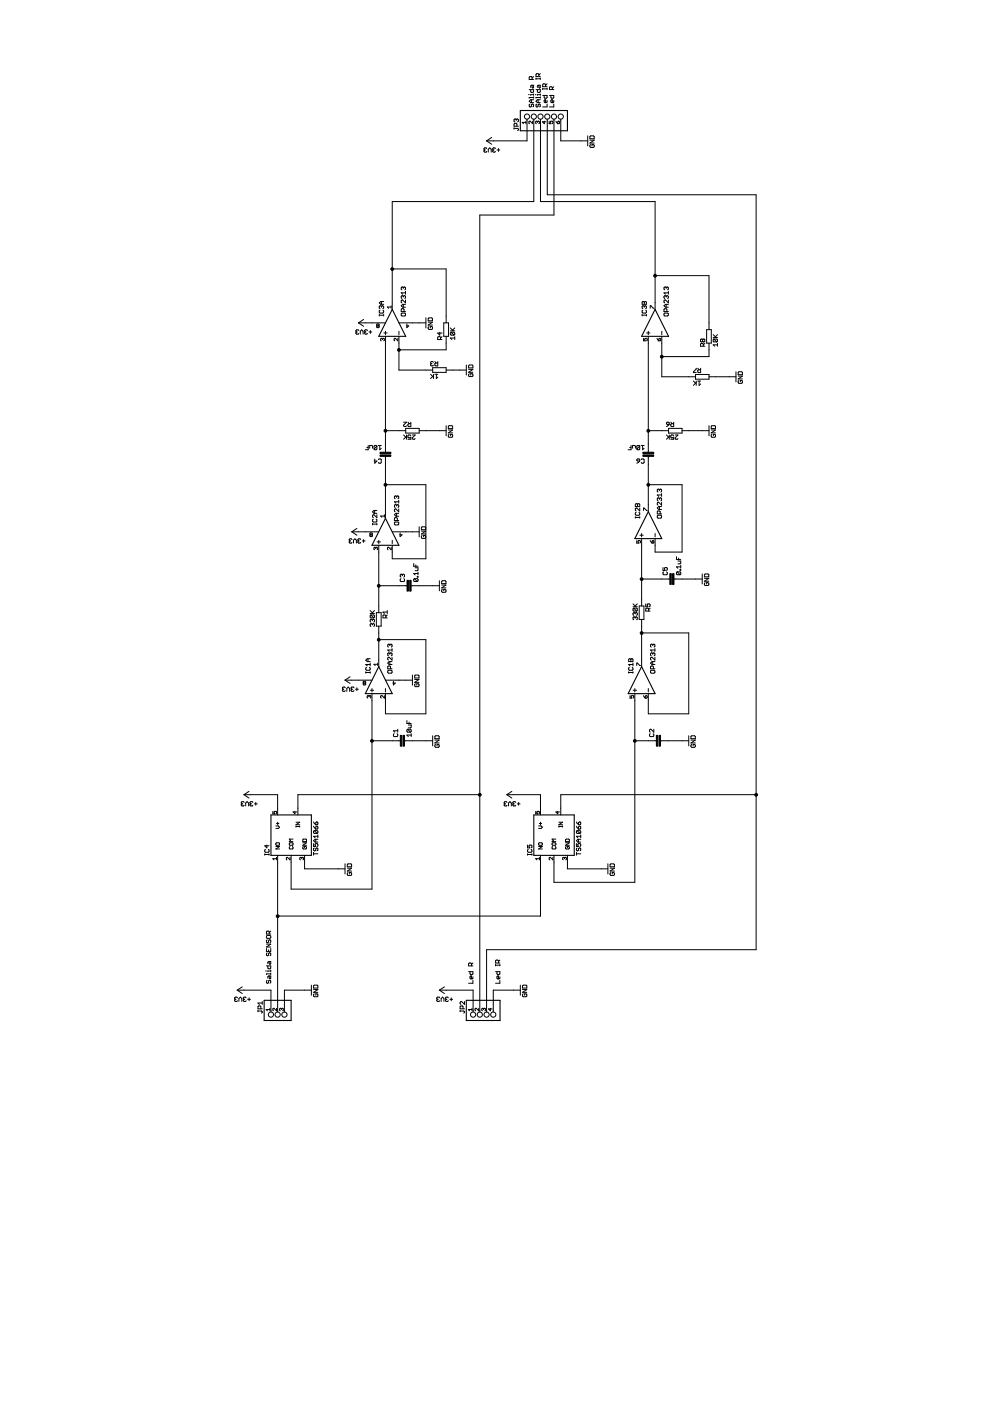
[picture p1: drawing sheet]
<svg xmlns="http://www.w3.org/2000/svg" width="210mm" height="297mm" viewBox="0 0 210 297" stroke-linecap="round" stroke-linejoin="round" font-family="sans-serif">
<g fill="none" stroke="#000" stroke-width=".21">
<path d="M112.2 19h.9v.5l-.4 .1-.2-.1v-.5M112.8 16.8v-.4l-.1-.2-.5 .2v.4h.9M112.8 18.1v.4l.2 .2 .1-.2v-.4h-.4l-.2 .4M113.1 19.9v.3M113.1 16.2l-.3 .3M113.6 19h1v.5l-.5 .1-.2-.1v-.5M113.6 16.5v.3M113.6 16.7h1M114.3 18.1v.4l.1 .2 .2-.2v-.4h-.5l-.2 .4M114.3 16.2v-.4l-.2-.2-.5 .2v.4h1M114.6 16.5v.3M114.6 19.9v.3"/>
<path d="M114.6 15.6l-.3 .3M115.1 18.8h.9M115.1 18.7v.3M115.7 18.4v-.5l-.2-.1-.4 .1v.5h.9M116 18.7v.3M116 17.8l-.3 .3M117.1 19v-.5l-.2-.1-.4 .1v.5h.9M117.4 18.4l-.3 .3M102.8 31.8h.1M102.8 31.8l-.2 .1 .2 .4 .4-.2M103.2 29.9l1 .7M103.2 31.5l-.4-.2-.2 .2 .2 .3"/>
<path d="M103.5 32.3v-.7l.3-.3 .3 .3v.7M104.2 29.1l-1 .8M104.6 31.8h.2M104.6 31.8l-.1 .1 .1 .4 .5-.2M105.1 31.5l-.5-.2-.1 .2 .1 .3M105.4 31.8h.6M105.7 31.5v.6M109 27.2h.7l.2 .2-.2 .3M109 27.1v.3M109.5 25.4l.1-.2 .3 .2v.3l-.2 .1M109.5 25.4l-.2-.2-.3 .2v.3l.2 .1M109.5 25.4v.1"/>
<path d="M109.6 26.8v-.5l-.4-.2-.2 .2v.5h.9M111.5 26h-.8l.3 .2M111.5 25.7v.5M111.7 25.3v4.6h-8.5M112.1 20.1h.1M112.4 22.1l-.2 .1 .2 .5 .3-.2 .1-.4 .3 .1-.1 .5M112.7 21.1v.7M112.9 25.7v.5l-.5-.5-.3 .1 .2 .4M113.1 20.7h-.9v.1M113.1 20.5v.3M113.1 21.1h-.6l-.3 .4 .3 .3h.6M113.1 20.1h-.6v.1"/>
<path d="M113.2 25.3v17.4h-30v22.9M113.5 20.1h.1M113.8 22.1l-.2 .1 .2 .5 .3-.2v-.3l.3-.1 .2 .1-.2 .5M114 25.8l.1-.1 .3 .1-.2 .4M114 25.8l-.2-.1-.2 .1 .1 .4M114 25.8v.2M114.1 21.1v.7M114.6 20.1h-.7v.1M114.6 21.1h-.7l-.3 .4 .3 .3h.7M114.6 20.7h-1v.1M114.6 20.5v.3M114.6 25.3v17.4h24.3v22.9"/>
<path d="M115.1 20.2h.9v.5l-.5 .1-.1-.1v-.5M115.4 25.7v.5l-.4-.4h.8M116 21.3v.3l-.2 .2-.4-.2v-.3l.3-.2v.7M116 22.1v.6h-.9M116 25.3v16h44.3v160.1h-57.1v13.1M116.4 25.7v.5h.4l-.1-.2 .1-.3 .4 .1-.1 .4M116.5 20.2h.9v.5l-.5 .1-.1-.1v-.5M117.4 21.3l-.1 .5-.5-.2v-.3l.3-.2v.7M117.4 22.1v.6h-.9M117.5 25.3v20.3h-15.8v168.9M117.9 25.7l.4 .5M118.4 25.7l.2 .1-.1 .4h-.2z"/>
<path d="M118.9 25.3v4.6h5.7M124.6 28.8v2.1M125.1 29.7h.9l-.9 .6h.9M125.2 30.6l-.1 .2 .1 .5h.6l.2-.2-.2-.5h-.3v.3M125.2 28.8h.6l.2 .2v.4h-.9v-.4zM83.2 57h11.4v11.5M138.9 58.4h11.4v11.5M75.6 70.4h.2M75.6 70.4l-.1 .1 .1 .3 .5-.1M76 68.5h5.7M76 68.5l1.1 .7M76.1 70.1l-.5-.2-.1 .2 .1 .3"/>
<path d="M76.4 70.8v-.6l.3-.3 .3 .3v.6M77.1 67.7l-1.1 .8M77.4 70.4h.2M77.4 70.4l-.1 .1 .1 .3 .5-.1M77.9 70.1l-.5-.2-.1 .2 .1 .3M78.2 70.4h.6M78.5 70.1v.6M80 69.1l-.1 .1 .1 .3 .4-.2-.2-.2M80 69.1l-.1-.1 .1-.3 .4 .1-.2 .3M80 69.1h.2M80.4 66.8h.9M80.4 66.7v.3"/>
<path d="M80.6 65.8l-.2 .1 .2 .5h.6l.1-.2-.1-.4M80.9 65l.1-.2 .3 .2v.3l-.1 .1M80.9 65l-.2-.2-.3 .2 .2 .4M80.9 63.9v.6M80.9 65v.2M81.1 71.9l.1-.2 .3 .2-.1 .4M81.1 71.9l-.1-.2-.3 .2 .1 .4M81.1 71.9v.1M81.3 66.7v.3M81.3 63.9h-.6l-.3 .3 .3 .3h.6M81.4 70.6h.7M81.7 70.2v.8"/>
<path d="M81.7 71.3v24.6M82.9 64.8v.6M82.9 65.1h-.8l.3 .3M84.3 71.7v.6l-.6-.6-.1 .2 .1 .4M84.6 70.2v.8M84.6 71.3v7.2h7.1M84.6 68.5h5.7M85.2 66.4h.6l.2 .4-.2 .2h-.6l-.1-.2zM85.5 61l-.1-.1-.3 .1 .1 .4M85.5 62.8l-.1-.1-.3 .1 .1 .5M85.5 61l.2-.1 .3 .1-.2 .4M85.5 62.8l.2-.1 .3 .1-.2 .5"/>
<path d="M85.5 61v.2M85.5 62.8v.2M85.5 64.5v.6M85.7 66.1v-.5l-.5-.2-.1 .2v.5h.9M86 63.6v.6l-.6-.6-.3 .2 .1 .4M86 61.8v.6M86 64.5h-.6l-.3 .3 .3 .3h.6M86 62.1h-.9l.3 .3M86.3 68.7v.8l.4-.4h-.6M90.3 67.4v2.1M90.8 68.3h.9l-.9 .6h.9M90.9 69.2l-.1 .2 .1 .4h.6l.2-.1-.2-.5h-.3v.3"/>
<path d="M90.9 67.4h.6l.2 .1v.5h-.9v-.5zM91.3 79.4l.4 .4M91.4 77.1l-.1 .2 .1 .3 .5-.2M91.4 77.1h.2M91.7 78h2.9v1h-2.9zM91.9 79.4v.9M91.9 79.7l-.6 .6M91.9 76.8l-.5-.1-.1 .1 .1 .3M92.2 79.4h.6M92.2 76.7l.3 .3M92.5 79.4v.9l.3-.3M92.8 76.7v.9l-.6-.2v-.3l.2-.1h.4"/>
<path d="M93.2 70.4v.7l-.4-.5h.9M93.4 72v-.5l-.5-.1-.1 .1v.5h.9M93.7 71.4l-.3 .3M94.1 68.5h1v2.8h-1zM94.6 71.3v2.9h-10M94.6 78.5h4.3M95.5 70.1h.9M95.5 69.5l.6 .6M95.7 70.4h.5l.2 .2-.2 .5M95.7 70.4l-.2 .5 .2 .2h.5M95.7 70.4l.5 .7M96.4 71.7h-.9l.3 .3"/>
<path d="M96.4 71.4v.6M96.4 69.5l-.5 .5M98.9 77.4v2.1M99.4 78.3h.9l-.9 .6h.9M99.5 79.2l-.1 .2 .1 .4h.6l.2-.1-.2-.5h-.3v.3M99.5 77.4h.6l.2 .6h-.9zM136.1 66.8h1M136.1 64.1l.2-.2 .3 .2 .3-.2 .2 .2v.4h-1zM136.1 66.7v.3M136.3 65.8l-.2 .1 .2 .5h.6l.2-.2-.2-.4M136.4 71.7v.6h.4l-.1-.4 .4-.2 .1 .2-.1 .4M136.6 65l-.2-.2-.3 .2 .2 .4"/>
<path d="M136.6 65l.2-.2 .3 .2-.2 .4M136.6 64.1v.4M136.6 65v.2M137.1 66.7v.3M137.1 70.6h.7M137.5 70.2v.8M137.5 71.3v24.6M137.9 65.4v-.6l.7 .6M139.3 71.7l.4 .6M139.7 71.9l.3-.2 .1 .4-.4 .2zM140.3 70.2v.8M140.3 71.3v8.6h7.2"/>
<path d="M140.8 66.5l.1-.1h.6l.2 .4-.2 .2h-.6zM141.2 62.8l-.1-.1-.3 .1 .1 .5M141.2 62.8l.2-.1 .3 .1-.2 .5M141.2 61l-.1-.1-.3 .1 .1 .4M141.2 61l.2-.1 .3 .1-.2 .4M141.2 61v.2M141.2 62.8v.2M141.2 64.5v.6M141.4 66.1v-.5l-.2-.2-.4 .2v.5h.9M141.7 64.5h-.6l-.3 .3 .3 .3h.6M141.7 63.6v.6l-.6-.6-.3 .2v.3l.1 .1M141.7 62.1h-.9l.3 .3"/>
<path d="M141.7 61.8v.6M147.5 79.4h2.8v1h-2.8zM147.6 78.1l-.6 .7v.2h.6M147.9 78.1l.3 .3M148.5 78.1v.9h-.4l-.2-.2 .2-.4h.4M149 72l-.2-.1-.3 .1 .2 .5 .3-.2M149 72l.1-.1 .3 .1-.1 .5-.3-.2M149 72v.3M149.1 73.4v-.4l-.4-.2-.2 .2v.4h.9M149.4 72.8l-.3 .3M149.8 69.9h1v2.8h-1zM150.3 72.7v2.9h-10"/>
<path d="M150.3 79.9h5.7M151.2 71l.6 .6M151.2 71.6h.9M151.4 71.9h.6l.1 .1-.1 .5M151.4 71.9l-.2 .4 .2 .2h.6M151.4 71.9l.6 .6M152.1 73.1h-.9l.3 .3M152.1 72.8v.6M152.1 71l-.4 .4M156 78.8v2.2M156.5 79l.2-.2h.6l.1 .2v.4h-.9zM156.5 79.7h.9l-.9 .6h.9"/>
<path d="M77.8 94.9h.3M78.1 94.4v1h-.6M78.4 95v-.6h.4l.2 .2v.4M79.5 97.3v.9l.4-.5h-.6M79.9 94.6l-.1-.2-.5 .2v.6M79.9 94.6v.6l-.1 .2-.5-.2M79.9 94.6l-.6 .6M80.2 94.4h.6M80.2 97.5l.2-.2 .4 .2v.6l-.1 .1-.5-.1M80.5 94.4v1l.3-.4M81.7 96.8v13.1M81.7 91.3h4.3"/>
<path d="M85.6 92.2l.4 .5M85.6 89.5h.6l-.6 .6 .1 .3 .5-.1M86 90.8h2.9v1h-2.9zM86.2 92.2v.9M86.2 92.5l-.6 .6M86.5 89.5l.3 .3M87.1 92.4l-.1-.2-.5 .2v.3l.2 .1 .4-.1v.4h-.6M87.1 89.5v.9h-.4l-.2-.4 .6-.2M87.4 92.2h.6l-.6 .8 .2 .1 .4-.1M88.9 91.3h5.7M94.6 90.3v2.1M95.1 91.2h.9l-.9 .6h.9"/>
<path d="M95.2 92.1l-.1 .1 .1 .5h.6l.2-.1-.2-.5h-.3v.3M95.2 90.3h.6l.2 .1v.5h-.9v-.5zM133.5 94.9h.3M133.8 94.4v1h-.6M134.1 95v-.6l.6 .2v.4M135 97.5l.5-.2 .1 .4h-.4zM135.6 94.6l-.1-.2-.5 .2v.6M135.6 94.6v.6l-.1 .2-.5-.2M135.6 94.6l-.6 .6M135.6 97.7l-.6 .5M136 94.4h.6M136 97.5l.1-.2 .5 .2v.6l-.2 .1-.4-.1"/>
<path d="M136.2 94.4v1l.4-.4M137.5 96.8v11.7M137.5 91.3h4.3M141.3 89.7l.5-.2 .1 .5h-.4zM141.3 92.2l.5 .5M141.8 90.8h2.8v1h-2.8zM141.9 92.2v.9M141.9 92.5l-.6 .6M141.9 90l-.6 .4M142.2 89.5l.3 .3M142.8 92.4l-.1-.2-.5 .2 .2 .4 .4-.1v.4h-.6M142.8 89.5v.9h-.4l-.2-.4 .2-.2h.4"/>
<path d="M143.2 92.2h.5l-.5 .8 .1 .1 .4-.1M144.6 91.3h5.7M147 80.8l.5 .4M147.6 80.8v.9M147.6 81.1l-.6 .6M147.9 80.8h.6M148.2 80.8v.9l.3-.3M150.3 90.3v2.1M150.8 91.2h.9l-.9 .6h.9M150.8 90.4l.1-.1h.7l.1 .1v.5h-.9zM150.9 92.1l-.1 .1 .1 .5h.7l.1-.1-.1-.5h-.3v.3M156.7 80.7l-.2 .1 .2 .5h.6l.1-.2-.1-.4h-.3v.3"/>
<path d="M74.2 114.7h.1M74.2 114.7l-.2 .2 .2 .2 .4-.1M74.6 112.8h5.7M74.6 112.8l1.1 .7M74.6 114.4l-.4-.2-.2 .2 .2 .3M75 115.1v-.6l.2-.3 .4 .3v.6M75.7 112l-1.1 .8M76 114.7h.2M76 114.7l-.1 .2 .1 .2 .5-.1M76.5 114.4l-.5-.2-.1 .2 .1 .3M76.8 114.7h.6M77.1 114.4v.6"/>
<path d="M78.6 113.4l-.2-.1 .2-.3 .4 .1-.2 .3M78.6 113.4l-.2 .1 .2 .3 .4-.2-.2-.2M78.6 113.4h.2M79 111v.3M79 111.1h.9M79.1 110.1l-.1 .1 .1 .5h.7l.1-.2-.1-.4M79.4 108.2v.6M79.7 116.2l-.2-.2-.2 .2 .1 .4M79.7 116.2l.1-.2 .3 .2-.2 .4M79.7 116.2v.1M79.9 108.2h-.6l-.3 .3 .3 .3h.6M79.9 109.1v.6l-.6-.6-.3 .2 .1 .4"/>
<path d="M79.9 111v.3M79.9 114.9h.8M80.3 114.6v.7M80.3 115.6v14.3M81.5 109.1v.6M81.5 109.4h-.8l.3 .3M81.7 102.8h8.6v15.7h-7.1v-2.9M82.9 116v.6l-.5-.6-.3 .2 .2 .4M83.2 114.6v.7M83.2 112.8h5.7M83.8 110.7h.6l.1 .4-.1 .2h-.6l-.2-.2zM84.1 105.3l-.2-.1-.3 .1 .2 .4"/>
<path d="M84.1 107.1l-.2-.1-.3 .1 .2 .5M84.1 105.3l.1-.1 .3 .1-.1 .4M84.1 107.1l.1-.1 .3 .1-.1 .5M84.1 105.3v.2M84.1 107.1v.2M84.1 108.8v.7M84.2 110.4v-.5l-.4-.2-.2 .2v.5h.9M84.5 107.9v.6l-.6-.6-.3 .2 .2 .4M84.5 106.1v.6M84.5 108.8h-.6l-.3 .3 .3 .4h.6M84.5 106.4h-.9l.3 .3M84.8 113v.8l.4-.4h-.5"/>
<path d="M87.7 119.5v.6h.9M88.2 119.8v.3M88.9 111.7v2.1M89.3 112.6h1l-1 .6h1M89.5 113.5l-.2 .2 .2 .5h.6l.2-.2-.2-.5h-.3v.3M89.5 111.7h.6l.2 .1v.5h-1v-.5zM134.7 106.9l.2-.1 .3 .1 .3-.1 .1 .1v.5h-.9zM134.7 109.6v.3M134.7 109.7h.9M134.9 108.6l-.2 .2v.3l.2 .1h.6l.1-.1v-.3l-.1-.2M135 114.6v.5h.4l-.1-.4 .4-.1 .1 .1-.1 .4M135.2 106.9v.5"/>
<path d="M135.6 107.7v.6l-.6-.6-.3 .2 .2 .4M135.6 109.6v.3M135.7 113.5h.7M136 113.1v.7M136 114.2v14.3M136.4 108.2v-.5l.8 .5M137.5 102.8h7.1v14.3h-5.7v-2.9M137.9 114.6l.4 .5M138.3 114.7l.1-.1 .2 .1-.1 .4h-.2zM138.9 113.1v.7M139.5 109.2h.6l.2 .5-.2 .2h-.6l-.1-.2zM139.8 103.9l-.1-.2-.3 .2 .1 .4"/>
<path d="M139.8 105.7l-.1-.1-.3 .1 .1 .5M139.8 103.9l.2-.2 .3 .2-.2 .4M139.8 105.7l.2-.1 .3 .1-.2 .5M139.8 103.9v.1M139.8 105.7v.2M139.8 107.4v.6M140 108.9v-.4l-.5-.2-.1 .2v.4h.9M140.3 106.5v.6l-.6-.6-.3 .1 .1 .5M140.3 104.6v.6M140.3 107.4h-.6l-.3 .3 .3 .3h.6M140.3 104.9h-.9l.3 .3M143.4 118v.6h.9"/>
<path d="M143.7 119h.6v.4l-.1 .1h-.5M143.9 118.3v.3M144.3 119.9v.6M78 139.7v.6M78.5 130.1h.9M78.5 129.5l.6 .6M78.5 139.7h-.6l-.3 .3 .3 .3h.6M78.6 130.4l-.1 .1 .1 .5h.6M78.6 130.4h.6l.2 .1-.2 .5M78.6 130.4l.6 .6M79 132.4l-.2-.2-.3 .2 .1 .4M79 131.4l-.2-.1-.3 .1 .1 .5"/>
<path d="M79 132.4l.1-.2 .3 .2-.2 .4M79 131.4v.2M79 132.4v.1M79 131.4l.1-.1 .3 .1-.2 .5M79.4 129.5l-.4 .4M79.8 129.9h1v2.9h-1zM80.3 132.8v8.5M80.3 135.6h10v15.7h-8.6v-4.2M80.3 124.2h6M81.8 131v-.5l-.5-.1-.1 .1v.5h.9M82.1 130.4l-.3 .3M82.1 129.8h-.9l.3 .3"/>
<path d="M82.1 129.5v.6M82.7 136.7l-.2-.1-.3 .1 .2 .5M82.7 138.6l-.2-.2-.3 .2 .2 .4M82.7 136.7l.1-.1 .3 .1-.1 .5M82.7 138.6l.1-.2 .3 .2-.1 .4M82.7 136.7v.2M82.7 138.6v.1M83.1 139.4v.6l-.7-.6-.2 .1 .2 .5M83.1 137.5v.6M83.1 137.8h-.9l.3 .3M85 122.7l-.1 .1 .1 .5h.6l.2-.2-.2-.4M85.3 121.9l-.1-.1-.3 .1 .1 .5"/>
<path d="M85.3 121.9l.1-.1 .4 .1-.2 .5M85.3 121.9v.2M87.2 124.2h6M87.9 122.7l-.2 .4 .2 .2h.6M87.9 122.7h.6l.1 .1-.1 .5M87.9 122.7l.6 .6M88 120.4h.6v.4l-.1 .2h-.5M88.5 122.2l.1 .2zM88.6 121.3v.6M88.6 121.6h-.9l.3 .3M93.2 123.1v2.2M93.6 124h1l-1 .7h1"/>
<path d="M93.8 125l-.2 .1 .2 .5h.6l.2-.2-.2-.4h-.3v.3M93.8 123.1h.6l.2 .2v.4h-1v-.4zM133.3 139.8l.1-.1 .4 .1 .2-.1 .2 .1v.5h-.9zM133.8 139.8v.5M134.2 128.7h.9M134.2 128l.6 .7M134.4 128.9l-.2 .5 .2 .2h.6M134.4 128.9h.6l.1 .2-.1 .5M134.4 128.9l.6 .7M134.7 130.9l-.2-.1-.3 .1 .2 .5M134.7 130l-.2-.1-.3 .1 .2 .5M134.7 130.9l.1-.1 .3 .1-.1 .5"/>
<path d="M134.7 130v.2M134.7 130.9v.2M134.7 130l.1-.1 .3 .1-.1 .5M135.1 128l-.4 .5M135.5 128.5h1v2.8h-1zM136 134.2h10v17.1h-8.5v-4.2M136 131.3v10M136 122.8h6M136.9 128v.7h.5l-.2-.4 .2-.3 .4 .2-.1 .5M137.5 129.6v-.5l-.1-.2-.5 .2v.5h.9M137.8 128.9l-.3 .4M138.4 138.6l-.2-.2-.3 .2v.3l.2 .1"/>
<path d="M138.4 138.6l.1-.2 .4 .2v.3l-.2 .1M138.4 136.7l-.2-.1-.3 .1v.4l.2 .1M138.4 136.7l.1-.1 .4 .1v.4l-.2 .1M138.4 136.7v.2M138.4 138.6v.1M138.9 139.4v.6l-.7-.6-.3 .1 .2 .5M138.9 137.8h-1l.3 .3M138.9 137.5v.6M140.6 120.3v.6h.4l-.1-.3 .1-.3 .5 .2-.2 .4M140.7 121.2l-.1 .2 .1 .5h.6l.2-.2-.2-.5M142.9 122.8h6M143.6 121.2l-.2 .5 .2 .2h.6"/>
<path d="M143.6 121.2h.6l.1 .2-.1 .5M143.6 121.2l.6 .7M144.2 120.8h.1v.1h-.1zM144.3 120.2h-.9l.3 .3M148.9 121.7v2.1M149.4 122.6h.9l-.9 .6h.9M149.5 123.5l-.1 .2 .1 .4h.6l.2-.1-.2-.5h-.3v.3M149.5 121.7h.6l.2 .2v.4h-.9v-.4zM72.7 146.1h.2M72.7 146.1l-.1 .2 .1 .3 .5-.2M73.2 144.2h5.7M73.2 144.2l1 .7"/>
<path d="M73.2 145.8l-.5-.1-.1 .1 .1 .3M73.5 146.6v-.6l.3-.3 .3 .3v.6M74.2 143.5l-1 .7M74.6 146.1h.1M74.6 146.1l-.2 .2 .2 .3 .5-.2M75.1 145.8l-.5-.1-.2 .1 .2 .3M75.4 146.1h.6M75.7 145.8v.6M77.1 144.8l-.1-.1 .1-.3 .4 .2-.1 .2M77.1 144.8l-.1 .1 .1 .3 .4-.1-.1-.3M77.1 144.8h.3M77.6 142.6h.9"/>
<path d="M77.6 142.4v.3M77.7 141.5l-.1 .1 .1 .5h.6l.2-.1v-.4l-.2-.1M78.3 147.6l-.2-.1-.2 .1 .1 .4M78.3 147.6l.1-.1 .2 .1-.1 .4M78.3 147.6v.1M78.5 140.6v.6M78.5 142.4v.3M78.5 140.9h-.9l.3 .3M78.5 146.3h.7M78.9 146v.7M78.9 147.1v41.4h-17.2v-7.1M78.9 157.1h6"/>
<path d="M80.1 140.8h-.8l.2 .3M80.1 140.6v.5M81.5 147.5v.5l-.7-.5-.1 .1 .1 .4M81.7 146v.7M81.7 144.2h5.7M82.4 142.1h.6l.1 .5-.1 .1h-.6l-.2-.1zM82.7 140.3v.6M82.8 141.8v-.4l-.4-.2-.2 .2v.4h.9M83.1 140.3h-.6l-.3 .3 .3 .3h.6M83.4 144.4v.8l.4-.4h-.5M83.6 155.6l-.2 .1 .2 .5h.6l.1-.2-.1-.4M84.3 154.6v.6"/>
<path d="M84.3 154.9h-.9l.3 .3M85.7 157.1h6M86.3 152.8v.6h.9M86.4 154.6h.6l.2 .2-.2 .4M86.4 154.6l-.1 .5 .1 .1h.6M86.4 154.6l.6 .6M86.6 153.7h.6l-.2 .6h-.4M86.7 153.1v.3M87.2 155.9h-.9l.3 .3M87.2 155.6v.6M87.4 143.1v2.2M87.9 144.1h.9l-.9 .6h.9"/>
<path d="M88.1 145l-.2 .1 .2 .5h.6l.1-.5-.4-.1v.3M88.1 143.1h.6l.1 .2v.4h-.9v-.4zM91.7 156v2.1M92.2 156.9h.9l-.9 .6h.9M92.4 157.8l-.2 .2 .2 .5h.6l.1-.2-.1-.5h-.3v.3M92.4 156h.6l.1 .1v.5h-.9v-.5zM133.3 142.6h.9M133.3 142.4v.3M133.4 141.5l-.1 .1 .1 .5h.6l.2-.1-.2-.5M133.6 147.5v.5h.4l-.2-.4 .4-.1 .2 .1-.2 .4M134.2 140.9h-.9l.3 .3M134.2 140.6v.6"/>
<path d="M134.2 142.4v.3M134.2 146.3h.8M134.6 146v.7M134.6 147.1v40h-17.1v-5.7M134.6 157.1h4.6M135 141.1v-.5l.8 .5M136.4 147.5l.4 .5M136.8 147.6l.2-.1 .2 .1-.1 .4h-.3zM137.5 146v.7M137.9 155.6l-.2 .1 .2 .5h.6l.1-.2-.1-.4M137.9 142.3l.2-.2h.6l.2 .2v.3l-.2 .1h-.6l-.2-.1zM138.4 140.3v.6"/>
<path d="M138.5 141.8v-.4l-.1-.2-.5 .2v.4h1M138.6 154.6v.6l-.6-.6-.3 .2 .2 .4M138.9 140.3h-.7l-.3 .3 .3 .3h.7M140 157.1h6M146 156v2.1M146.5 156.9h.9l-.9 .6h.9M146.5 156.1l.2-.1h.6l.1 .1v.5h-.9zM146.7 157.8l-.2 .2 .2 .5h.6l.1-.2-.1-.5h-.3v.3M51.3 170.4h.2M51.3 170.4l-.1 .2 .1 .3 .5-.2M51.7 168.5h7.2v4.3M51.7 168.5l1.1 .7"/>
<path d="M51.8 170.1l-.5-.1-.1 .1 .1 .3M52.1 170.9v-.6l.3-.3 .3 .3v.6M52.8 167.8l-1.1 .7M53.2 170.4h.1M53.2 170.4l-.2 .2 .2 .3 .4-.2M53.6 170.1l-.4-.1-.2 .1 .2 .3M53.9 170.4h.6M54.2 170.1v.6M56.6 179.2v.6l-.5-.5h.9M57.8 172v.6h.5l-.2-.3 .2-.3 .3 .1-.1 .5M58.5 179.5h.8l-.8 .5h.8M58.5 175.1h.5l.3 .3-.3 .2h-.5"/>
<path d="M58.6 178.7h.5l.2 .4-.7 .1-.1-.1zM58.6 174.6h.5M58.9 174.3v.6M61.3 178.8l.7-.1 .1 .4-.6 .1zM61.5 179.5l-.2 .1 .2 .4h.5l.1-.1-.1-.4M62.1 177.9h-.8l.3 .3-.3 .2h.8M62.5 172v.6l-.4-.5h.8M62.8 174.3h.7l-.7 .6h.7M62.8 175.2h.7M62.8 175.1v.3M63.5 175.1v.3M64.2 178.7h.8l-.8 .5h.8"/>
<path d="M64.3 179.5l-.1 .1 .1 .4 .7-.1-.1-.4h-.3v.2M64.3 177.9h.6l.1 .5h-.8zM66.5 175.2l.5 .6M66.5 178.9v.6h.5l-.2-.3 .2-.3 .4 .1-.2 .5M66.5 174.3l.5 .6M66.6 176.1l-.1 .2 .1 .4h.6M66.6 179.8l-.1 .1 .1 .5 .4-.2 .1-.4 .3 .1-.2 .5M66.6 176.1h.6l.2 .2-.2 .4M66.6 176.1l.6 .6M67 174.4l.2-.1 .2 .4-.4 .2zM67 175.3l.1-.1 .3 .1-.2 .5h-.2zM67 177.9v.6"/>
<path d="M67.4 177v.6M67.4 177.9h-.6l-.3 .3 .3 .3h.6M67.4 177.3h-.9l.3 .3M101.7 168.5h-38.5v4.3M107 170.4h.2M107 170.4l-.1 .2 .1 .3 .5-.2M107.5 168.5h7.1v4.3M107.5 168.5l1 .7M107.5 170.1l-.5-.1-.1 .1 .1 .3M107.8 170.9v-.6l.3-.3 .3 .3v.6M108.5 167.8l-1 .7M108.9 170.4h.2"/>
<path d="M108.9 170.4l-.2 .2 .2 .3 .4-.2M109.3 170.1l-.4-.1-.2 .1 .2 .3M109.7 170.4h.6M110 170.1v.6M111.8 179.2v.6h.5l-.1-.3 .1-.3 .5 .1-.2 .5M113.6 172v.6h.4l-.2-.3 .2-.3 .4 .1-.2 .5M114.2 179.5h.8l-.8 .5h.8M114.2 178.8l.7-.1 .1 .4-.7 .1zM114.2 175.1h.5l.3 .3-.3 .2h-.5M114.3 174.6h.6M114.6 174.3v.6M117.1 178.8l.6-.1 .2 .4-.7 .1z"/>
<path d="M117.2 179.5l-.1 .1 .1 .4 .7-.1-.2-.4M117.9 177.9h-.8l.2 .3-.2 .2h.8M118.3 172v.6l-.4-.5h.7M118.5 174.3h.8l-.8 .6h.8M118.5 175.2h.8M118.5 175.1v.3M119.3 175.1v.3M119.9 178.7h.8l-.8 .5h.8M119.9 178l.7-.1 .1 .1v.4h-.8zM120.1 179.5l-.2 .1 .2 .4 .6-.1-.1-.4h-.3v.2M122.2 178.9v.6h.5l-.2-.3 .2-.3 .4 .1-.1 .5M122.2 175.2l.5 .6"/>
<path d="M122.2 174.3l.5 .6M122.4 179.8l-.2 .1 .2 .5 .3-.2 .1-.4 .3 .1-.1 .5M122.4 176.1l-.2 .2 .2 .4h.6M122.4 176.1h.6l.1 .2-.1 .4M122.4 176.1l.6 .6M122.7 175.3l.3-.1 .1 .4-.4 .2zM122.7 174.4l.3-.1 .1 .4-.4 .2zM122.7 177.9v.6M123.1 177.9h-.6l-.3 .3 .3 .3h.6M123.1 177.3h-.9l.3 .3M123.1 177v.6M160.3 168.5h-41.4v4.3"/>
<path d="M56.1 181.2h.9M56.1 181v.3M56.3 180.1l-.2 .1 .2 .5h.6l.1-.1-.1-.5M56.6 198.3h.7l.1 .5-.1 .1h-.7l-.1-.1zM56.6 199.3l-.1 .1 .1 .5 .3-.2 .2-.4 .3 .1-.1 .5M57 181v.3M57.1 198v-.4l-.5-.2-.1 .2v.4h.9M57.4 197.4l-.3 .3M58.6 182.1h-.8l.3 .2M58.6 181.8v.5M58.9 181.4v33.1M61.5 181.8v.5l-.5-.5-.3 .1 .1 .4"/>
<path d="M64 181.9l-.2-.1-.2 .1 .1 .4M64 181.9l.1-.1 .2 .1-.1 .4M64 181.9v.2M64.6 181.4v2.8h8.6M66.5 181h.9M66.5 180.7v.6M73.2 183.1v2.2M73.6 184.1h.9l-.9 .6h.9M73.8 185l-.2 .1 .2 .5h.6l.1-.2-.1-.4h-.3v.3M73.8 183.2h.6l.1 .1v.5h-.9v-.5zM111.8 181.2h1M111.8 181v.3"/>
<path d="M112 180.1l-.2 .1v.4l.2 .1h.6l.2-.1v-.4l-.2-.1M112.8 181v.3M114.4 182.1h-.8l.2 .2M114.4 181.8v.5M114.6 181.4v12.8h-55.7M117.2 181.8v.5l-.6-.5-.2 .1 .2 .4M119.7 181.9l.1-.1 .3 .1-.1 .4M119.7 181.9l-.2-.1-.2 .1 .1 .4M119.7 181.9v.2M120.3 181.4v2.8h8.6M122.2 181h.9M122.2 180.7v.6"/>
<path d="M128.9 183.1v2.2M129.3 184.1h1l-1 .6h1M129.3 183.3l.2-.1h.6l.2 .1v.5h-1zM129.5 185l-.2 .1 .2 .5h.6l.2-.2-.2-.4h-.3v.3M49.9 211.9h.1M49.9 211.9l-.2 .1 .2 .3 .5-.1M50.3 209.9h7.1v4.6M50.3 209.9l1.1 .8M50.4 211.6l-.5-.2-.2 .2 .2 .3M50.7 212.3v-.6l.3-.3 .3 .3v.6M51.4 209.2l-1.1 .7M51.7 211.9h.2"/>
<path d="M51.7 211.9l-.1 .1 .1 .3 .5-.1M52.2 211.6l-.5-.2-.1 .2 .1 .3M52.5 211.9h.6M52.8 211.6v.6M54.7 214.4h.8l.1 .1-.1 .3M54.7 214.2v.3M55.3 213.9v-.5l-.5-.1-.1 .1v.5h.9M55.6 212.3v.7M55.6 212.7h-.9l.3 .3M56.3 205.9h.2M56.5 201.1v.6h.9v-.6M56.5 204.8h.9v.5l-.1 .1-.5-.1v-.5"/>
<path d="M56.5 200.2h.9l-.9 .6h.9M56.6 207.9l-.1 .4 .3 .2 .1-.5 .4-.1 .1 .1-.1 .5M56.6 202l-.1 .5 .3 .1 .1-.4 .4-.2 .1 .2-.1 .4M56.9 201.4v.3M57.1 203.9v.4l.2 .2 .1-.2v-.4h-.5l-.1 .4M57.1 206.9v.5l.2 .1 .1-.1v-.5h-.5l-.1 .5M57.2 214h-.8l.3 .3M57.2 213.8v.5M57.4 206.5h-.9v.1M57.4 205.7v.3M57.4 206.3v.3M57.4 205.9h-.6v.1"/>
<path d="M58.6 213.8v.5l-.5-.5-.3 .1 .2 .4M59.7 213.9l.1-.1 .3 .1-.2 .4M59.7 213.9l-.2-.1-.2 .1 .1 .4M59.7 213.9v.1M66 209.9h-5.7v4.6M66 208.9v2.1M66.5 209.8h.9l-.9 .6h.9M66.6 208.9h.6l.2 .1v.5h-.9v-.5zM66.6 210.7l-.1 .2 .1 .4h.6l.2-.1-.2-.5h-.2v.3M92.8 211.9h.1M92.8 211.9l-.2 .1 .2 .3 .4-.1M93.2 209.9h7.1v4.6"/>
<path d="M93.2 209.9l1 .8M93.2 211.6l-.4-.2-.2 .2 .2 .3M93.5 212.3v-.6l.3-.3 .3 .3v.6M94.2 209.2l-1 .7M94.6 211.9h.2M94.6 211.9l-.2 .1 .2 .3 .5-.1M95.1 211.6l-.5-.2-.2 .2 .2 .3M95.4 211.9h.6M95.7 211.6v.6M97.6 214.4h.7l.2 .1-.2 .3M97.6 214.2v.3M98.2 213.9v-.5l-.2-.1-.4 .1v.5h.9"/>
<path d="M98.5 212.3v.7l-.8-.7-.1 .2 .1 .5M99.4 206h.9v.5l-.5 .1-.1-.1v-.5M100 204.8v-.5l-.5-.1-.1 .1v.5h.9M100.1 214h-.8l.2 .3M100.1 213.8v.5M100.3 207.1l-.2 .4h-.3l-.1-.4 .3-.2v.6M100.3 207.9v.6h-.9M100.3 204.2l-.3 .3M101.5 213.8v.5l-.5-.5-.3 .1 .1 .4M102.5 213.9l-.1-.1-.2 .1 .1 .4M102.5 213.9l.2-.1 .2 .1-.1 .4M102.5 213.9v.1"/>
<path d="M104 213.8v.5l-.4-.4h.8M105.1 206h.9v.5l-.5 .1-.1-.1v-.5M105.1 204.6h.9M105.1 204.5v.3M105.7 204.2v-.5l-.5-.1-.1 .1v.5h.9M106 207.1l-.2 .4h-.3l-.1-.4 .3-.2v.6M106 207.9v.6h-.9M106 204.5v.3M106 203.6l-.3 .3M110.3 209.9h-5.7v4.6M110.3 208.9v2.1M110.8 209.8h.9l-.9 .6h.9"/>
<path d="M110.8 209l.1-.1h.6l.2 .1v.5h-.9zM110.9 210.7l-.1 .2 .1 .4h.6l.2-.1-.2-.5h-.3v.3"/>
<circle cx="111.7" cy="24.7" r=".55"/>
<circle cx="113.2" cy="24.7" r=".55"/>
<circle cx="114.6" cy="24.7" r=".55"/>
<circle cx="116" cy="24.7" r=".55"/>
<circle cx="117.5" cy="24.7" r=".55"/>
<circle cx="118.9" cy="24.7" r=".55"/>
<circle cx="57.4" cy="215.1" r=".55"/>
<circle cx="58.9" cy="215.1" r=".55"/>
<circle cx="60.3" cy="215.1" r=".55"/>
<circle cx="100.3" cy="215.1" r=".55"/>
<circle cx="101.7" cy="215.1" r=".55"/>
<circle cx="103.2" cy="215.1" r=".55"/>
<circle cx="104.6" cy="215.1" r=".55"/>
</g>
<path d="M110.3 23.4h10v4.3h-10zM83.2 65.6l2.8 5.7h-5.7zM138.9 65.6l2.9 5.7h-5.8zM81.7 109.9l2.9 5.7h-5.7zM137.5 108.5l2.8 5.7h-5.7zM80.3 141.3l2.9 5.8h-5.8zM136 141.3l2.9 5.8h-5.7zM57.4 172.8h8.6v8.6h-8.6zM113.2 172.8h8.6v8.6h-8.6zM56 212.1h5.7v4.3h-5.7zM98.9 212.1h7.1v4.3h-7.1z" fill="none" stroke="#000" stroke-width=".23"/>
<path d="M80.6 95.9h2.3v.3h-2.3zM80.6 96.5h2.3v.3h-2.3zM136.3 95.9h2.3v.3h-2.3zM136.3 96.5h2.3v.3h-2.3zM86.3 123h.3v2.3h-.3zM86.9 123h.3v2.3h-.3zM142 121.6h.3v2.3h-.3zM142.6 121.6h.3v2.3h-.3zM84.9 155.9h.3v2.3h-.3zM85.4 155.9h.3v2.3h-.3zM139.2 155.9h.3v2.3h-.3zM139.7 155.9h.3v2.3h-.3z" fill="#000" stroke="#000" stroke-width=".21"/>
<g fill="#000" stroke="#000" stroke-width=".21">
<circle cx="83.2" cy="57" r=".3"/>
<circle cx="138.9" cy="58.5" r=".3"/>
<circle cx="84.6" cy="74.2" r=".3"/>
<circle cx="140.3" cy="75.6" r=".3"/>
<circle cx="81.7" cy="91.3" r=".3"/>
<circle cx="137.5" cy="91.3" r=".3"/>
<circle cx="81.7" cy="102.8" r=".3"/>
<circle cx="137.5" cy="102.8" r=".3"/>
<circle cx="80.3" cy="135.6" r=".3"/>
<circle cx="80.3" cy="124.2" r=".3"/>
<circle cx="136" cy="122.8" r=".3"/>
<circle cx="136" cy="134.2" r=".3"/>
<circle cx="78.9" cy="157.1" r=".3"/>
<circle cx="134.6" cy="157.1" r=".3"/>
<circle cx="101.7" cy="168.5" r=".3"/>
<circle cx="160.3" cy="168.5" r=".3"/>
<circle cx="58.9" cy="194.2" r=".3"/>
</g>
</svg>
